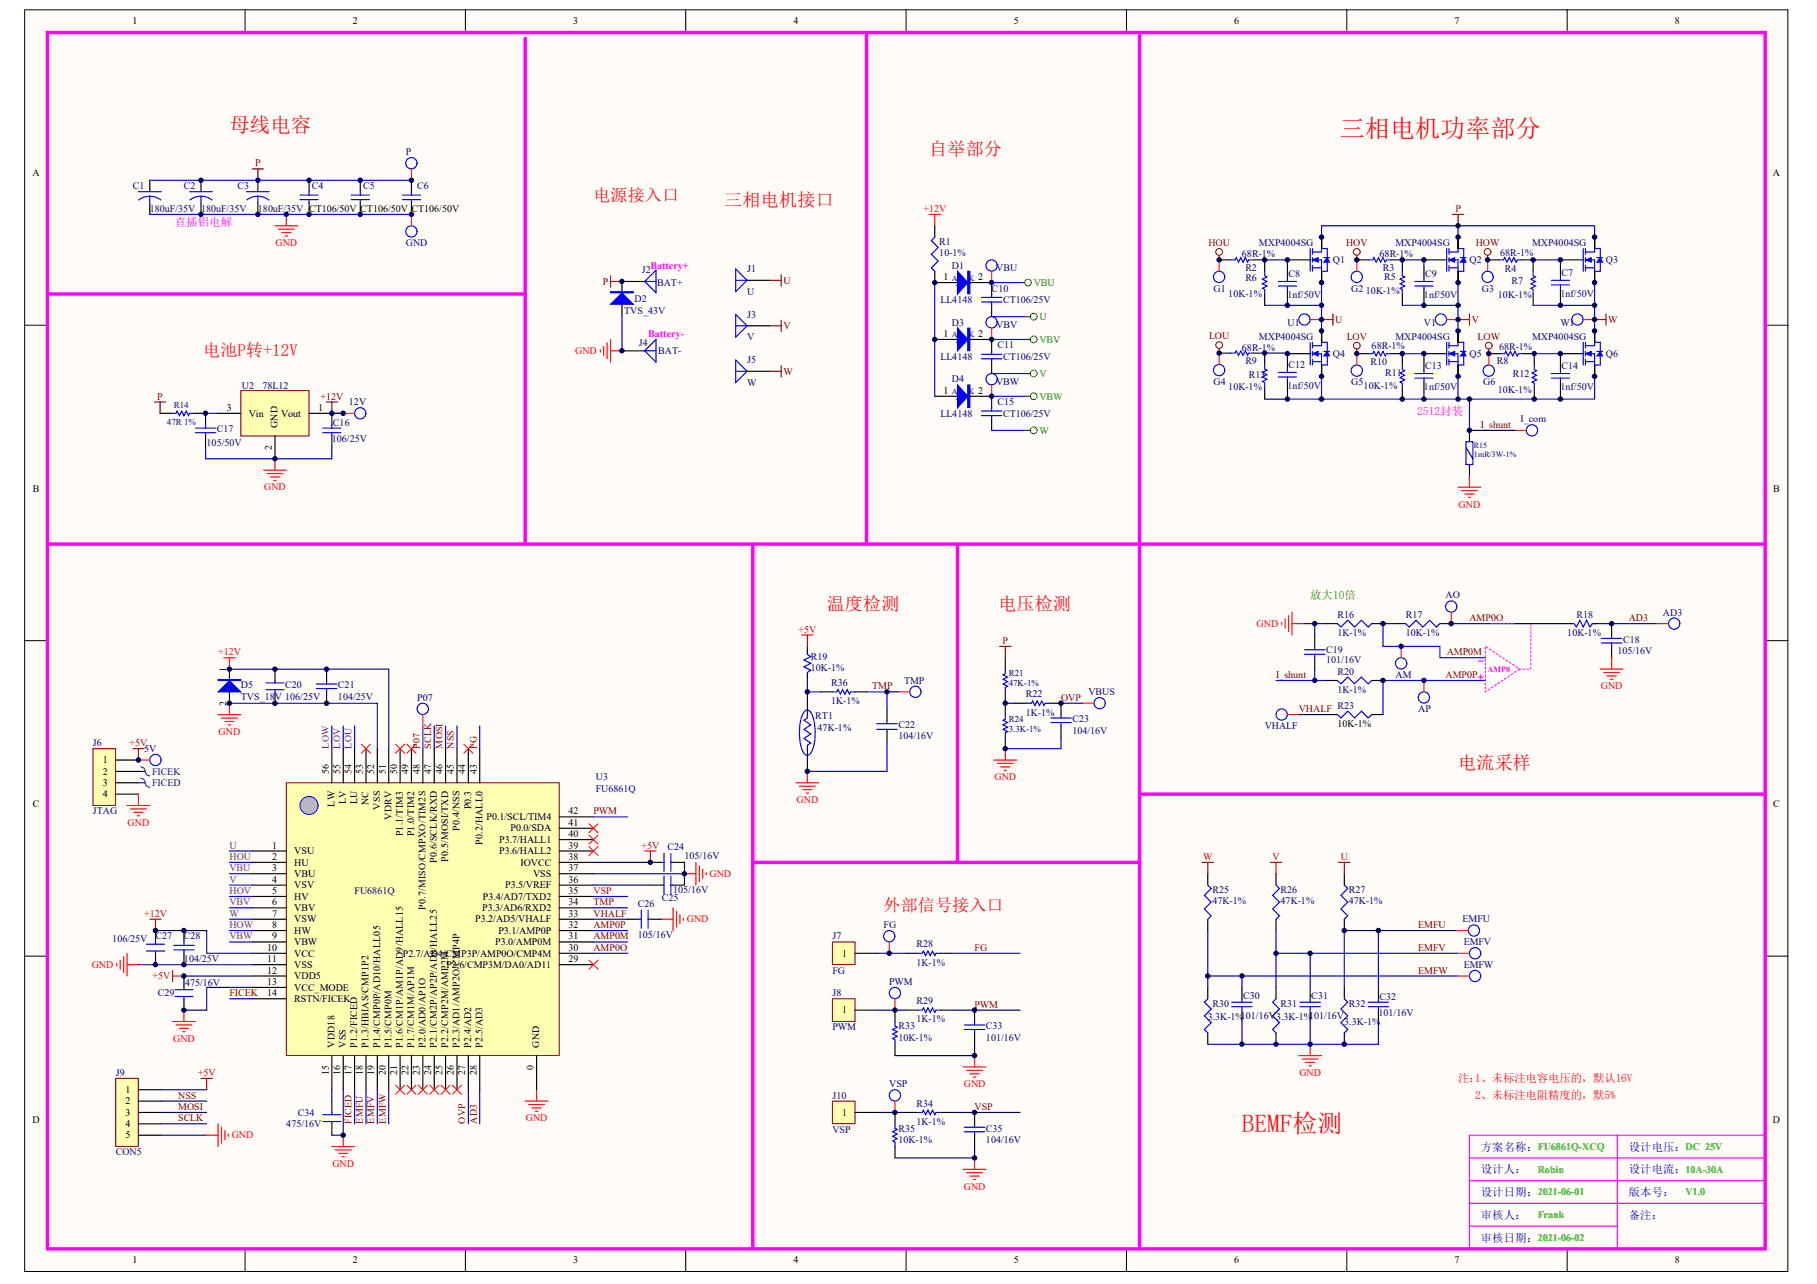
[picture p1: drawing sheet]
<svg xmlns="http://www.w3.org/2000/svg" width="297mm" height="210mm" viewBox="0 0 297 210" stroke-linecap="round" stroke-linejoin="round" font-family="sans-serif">
<defs><g id="words">
<g font-size="4.1" fill="#f00">
<text x="219" y="22.4">三相电机功率部分</text>
<text x="203" y="185">BEMF检测</text>
</g>
<text font-size="3.3" fill="#f00" x="37.5" y="21.6">母线电容</text>
<g font-size="3" fill="#f00">
<text x="151.9" y="25.3">自举部分</text>
<text x="118.4" y="33.7">三相电机接口</text>
<text x="135.1" y="99.7">温度检测</text>
<text x="163.2" y="99.7">电压检测</text>
<text x="238.4" y="125.7">电流采样</text>
</g>
<g font-size="2.8" fill="#f00">
<text x="97" y="32.8">电源接入口</text>
<text x="33.2" y="58.3">电池P转+12V</text>
<text x="144.4" y="148.9">外部信号接入口</text>
</g>
<g font-size="1.9" fill="#f0f">
<text x="28.6" y="37">直插铝电解</text>
<text x="231.7" y="67.9">2512封装</text>
</g>
<text font-size="1.9" fill="#00bf00" x="214.2" y="98">放大10倍</text>
<g font-size="1.9" fill="#f00">
<text x="238.4" y="177">注：、未标注电容电压的，默认16V</text>
<text x="241.2" y="177">1</text>
<text x="241.2" y="179.7">2、未标注电阻精度的，默5%</text>
</g>
<g font-size="1.9" fill="#0000bf">
<text x="242.1" y="188.1">方案名称：</text>
<text x="242.1" y="191.8">设计人：</text>
<text x="266.3" y="188.1">设计电压：</text>
<text x="266.3" y="191.8">设计电流：</text>
<text x="242.1" y="195.5">设计日期：</text>
<text x="266.3" y="195.5">版本号：</text>
<text x="242.1" y="199.3">审核人：</text>
<text x="242.1" y="203">审核日期：</text>
<text x="266.3" y="199.3">备注：</text>
</g>
<g font-size="1.7" fill="#f0f">
<text x="106.3" y="44">Battery+</text>
<text x="105.9" y="55.1">Battery-</text>
</g>
<g font-size="1.7" fill="#00bf00">
<text x="251.4" y="188">FU6861Q-XCQ</text>
<text x="251.4" y="191.7">Robin</text>
<text x="275.6" y="188">DC 25V</text>
<text x="275.6" y="191.7">10A-30A</text>
<text x="251.4" y="195.4">2021-06-01</text>
<text x="275.6" y="195.4">V1.0</text>
<text x="251.4" y="202.8">2021-06-02</text>
<text x="251.4" y="199.1">Frank</text>
</g>
<g font-size="1.6">
<text x="21.6" y="4">1</text>
<text x="57.7" y="4">2</text>
<text x="93.7" y="4">3</text>
<text x="129.7" y="4">4</text>
<text x="165.7" y="4">5</text>
<text x="201.8" y="4">6</text>
<text x="237.8" y="4">7</text>
<text x="273.8" y="4">8</text>
<text x="5.3" y="28.8">A</text>
<text x="289.8" y="28.8">A</text>
<text x="154.2" y="45.8">1</text>
<text x="156.3" y="46.7">2</text>
<text x="157.8" y="46.7">1</text>
<text x="159.9" y="45.8">2</text>
<text x="154.2" y="55.1">1</text>
<text x="156.3" y="56">2</text>
<text x="157.8" y="56">1</text>
<text x="159.9" y="55.1">2</text>
<text x="154.2" y="64.4">1</text>
<text x="156.3" y="65.3">2</text>
<text x="157.8" y="65.3">1</text>
<text x="159.9" y="64.4">2</text>
<text x="37.1" y="67.2">3</text>
<text x="40.7" y="68.1">Vin</text>
<text x="45.4" y="70" transform="rotate(-90 45.4 70)">GND</text>
<text x="46" y="68.1">Vout</text>
<text x="52" y="67.2">1</text>
<text x="44.5" y="73.6" transform="rotate(-90 44.5 73.6)">2</text>
<text x="5.4" y="80.4">B</text>
<text x="289.9" y="80.4">B</text>
<text x="37" y="109.8" transform="rotate(-90 37 109.8)">1</text>
<text x="37" y="115.4" transform="rotate(-90 37 115.4)">2</text>
<text x="218.6" y="118.8">10K-1%</text>
<text x="16.8" y="124.8">1</text>
<text x="5.4" y="132">C</text>
<text x="16.8" y="126.6">2</text>
<text x="16.8" y="128.5">3</text>
<text x="16.8" y="130.4">4</text>
<text x="53.8" y="126.5" transform="rotate(-90 53.8 126.5)">56</text>
<text x="54.7" y="131.9" transform="rotate(-90 54.7 131.9)">LW</text>
<text x="55.6" y="126.5" transform="rotate(-90 55.6 126.5)">55</text>
<text x="56.5" y="131.5" transform="rotate(-90 56.5 131.5)">LV</text>
<text x="57.5" y="126.5" transform="rotate(-90 57.5 126.5)">54</text>
<text x="58.4" y="131.5" transform="rotate(-90 58.4 131.5)">LU</text>
<text x="59.3" y="126.5" transform="rotate(-90 59.3 126.5)">53</text>
<text x="60.3" y="131.6" transform="rotate(-90 60.3 131.6)">NC</text>
<text x="61.2" y="126.5" transform="rotate(-90 61.2 126.5)">52</text>
<text x="63.1" y="126.5" transform="rotate(-90 63.1 126.5)">51</text>
<text x="64.9" y="126.5" transform="rotate(-90 64.9 126.5)">50</text>
<text x="66.8" y="126.5" transform="rotate(-90 66.8 126.5)">49</text>
<text x="68.6" y="126.5" transform="rotate(-90 68.6 126.5)">48</text>
<text x="70.5" y="126.5" transform="rotate(-90 70.5 126.5)">47</text>
<text x="72.4" y="126.5" transform="rotate(-90 72.4 126.5)">46</text>
<text x="74.2" y="126.5" transform="rotate(-90 74.2 126.5)">45</text>
<text x="76.1" y="126.5" transform="rotate(-90 76.1 126.5)">44</text>
<text x="77.9" y="126.5" transform="rotate(-90 77.9 126.5)">43</text>
<text x="289.9" y="132">C</text>
<text x="62.1" y="132.3" transform="rotate(-90 62.1 132.3)">VSS</text>
<text x="64" y="134" transform="rotate(-90 64 134)">VDRV</text>
<text x="65.8" y="136.7" transform="rotate(-90 65.8 136.7)">P1.1/TIM3</text>
<text x="67.7" y="136.7" transform="rotate(-90 67.7 136.7)">P1.0/TIM2</text>
<text x="75.1" y="135.8" transform="rotate(-90 75.1 135.8)">P0.4/NSS</text>
<text x="77" y="132.3" transform="rotate(-90 77 132.3)">P0.3</text>
<text x="79.6" y="134.1">P0.1/SCL/TIM4</text>
<text x="81.6" y="137.8">P3.7/HALL1</text>
<text x="83.5" y="135.9">P0.0/SDA</text>
<text x="92.9" y="136.9">40</text>
<text x="92.9" y="135">41</text>
<text x="92.9" y="133.1">42</text>
<text x="44.5" y="138.7">1</text>
<text x="44.5" y="140.6">2</text>
<text x="44.5" y="142.4">3</text>
<text x="48.1" y="139.6">VSU</text>
<text x="48.1" y="141.5">HU</text>
<text x="48.1" y="143.4">VBU</text>
<text x="71.4" y="141" transform="rotate(-90 71.4 141)">P0.6/SCLK/RXD</text>
<text x="73.3" y="140.9" transform="rotate(-90 73.3 140.9)">P0.5/MOSI/TXD</text>
<text x="78.9" y="138.1" transform="rotate(-90 78.9 138.1)">P0.2/HALL0</text>
<text x="81.6" y="139.6">P3.6/HALL2</text>
<text x="85.1" y="141.5">IOVCC</text>
<text x="87.1" y="143.4">VSS</text>
<text x="92.9" y="142.4">37</text>
<text x="92.9" y="140.6">38</text>
<text x="92.9" y="138.7">39</text>
<text x="44.5" y="144.3">4</text>
<text x="44.5" y="146.1">5</text>
<text x="44.5" y="148">6</text>
<text x="44.5" y="149.9">7</text>
<text x="48.1" y="145.2">VSV</text>
<text x="48.1" y="147.1">HV</text>
<text x="48.1" y="148.9">VBV</text>
<text x="69.6" y="148.7" transform="rotate(-90 69.6 148.7)">P0.7/MISO/CMPXO/TIM2S</text>
<text x="78.8" y="148.9">P3.3/AD6/RXD2</text>
<text x="78.9" y="147.1">P3.4/AD7/TXD2</text>
<text x="82.6" y="145.2">P3.5/VREF</text>
<text x="92.9" y="148">34</text>
<text x="92.9" y="146.1">35</text>
<text x="92.9" y="144.3">36</text>
<text x="92.9" y="149.9">33</text>
<text x="43.7" y="155.4">10</text>
<text x="44.5" y="151.7">8</text>
<text x="44.5" y="153.6">9</text>
<text x="48.1" y="150.8">VSW</text>
<text x="48.1" y="152.7">HW</text>
<text x="48.1" y="154.5">VBW</text>
<text x="77.7" y="150.8">P3.2/AD5/VHALF</text>
<text x="81" y="154.5">P3.0/AMP0M</text>
<text x="81.5" y="152.7">P3.1/AMP0P</text>
<text x="92.9" y="155.4">30</text>
<text x="92.9" y="153.6">31</text>
<text x="92.9" y="151.7">32</text>
<text x="43.7" y="159.2">12</text>
<text x="43.7" y="161">13</text>
<text x="43.7" y="157.3">11</text>
<text x="48.1" y="156.4">VCC</text>
<text x="48.1" y="160.1">VDD5</text>
<text x="48.1" y="161.9">VCC_MODE</text>
<text x="48.1" y="158.2">VSS</text>
<text x="65.9" y="156.4">P2.7/AD4/CMP3P/AMP0O/CMP4M</text>
<text x="73" y="158.2">P2.6/CMP3M/DA0/AD11</text>
<text x="92.9" y="157.3">29</text>
<text x="137.7" y="156.4">1</text>
<text x="43.7" y="162.9">14</text>
<text x="48.1" y="163.8">RSTN/FICEK</text>
<text x="137.7" y="165.7">1</text>
<text x="54.7" y="171.3" transform="rotate(-90 54.7 171.3)">VDD18</text>
<text x="56.5" y="171.3" transform="rotate(-90 56.5 171.3)">VSS</text>
<text x="58.4" y="171.3" transform="rotate(-90 58.4 171.3)">P1.2/FICED</text>
<text x="60.3" y="171.3" transform="rotate(-90 60.3 171.3)">P1.3/HBIAS/CMP1P2</text>
<text x="62.1" y="171.3" transform="rotate(-90 62.1 171.3)">P1.4/CMP0P/AD10/HALL05</text>
<text x="64" y="171.3" transform="rotate(-90 64 171.3)">P1.5/CMP0M</text>
<text x="65.8" y="171.3" transform="rotate(-90 65.8 171.3)">P1.6/CM1P/AM1P/AD9/HALL15</text>
<text x="67.7" y="171.3" transform="rotate(-90 67.7 171.3)">P1.7/CM1M/AP1M</text>
<text x="69.6" y="171.3" transform="rotate(-90 69.6 171.3)">P2.0/AD0/AP1O</text>
<text x="71.4" y="171.3" transform="rotate(-90 71.4 171.3)">P2.1/CM2P/AP2P/AD8/HALL25</text>
<text x="73.3" y="171.3" transform="rotate(-90 73.3 171.3)">P2.2/CMP2M/AMP2M</text>
<text x="75.1" y="171.3" transform="rotate(-90 75.1 171.3)">P2.3/AD1/AMP2O/CMP4P</text>
<text x="77" y="171.3" transform="rotate(-90 77 171.3)">P2.4/AD2</text>
<text x="78.9" y="171.3" transform="rotate(-90 78.9 171.3)">P2.5/AD3</text>
<text x="88.2" y="171.3" transform="rotate(-90 88.2 171.3)">GND</text>
<text x="20.5" y="178.7">1</text>
<text x="53.8" y="175.7" transform="rotate(-90 53.8 175.7)">15</text>
<text x="55.6" y="175.7" transform="rotate(-90 55.6 175.7)">16</text>
<text x="57.5" y="175.7" transform="rotate(-90 57.5 175.7)">17</text>
<text x="59.3" y="175.7" transform="rotate(-90 59.3 175.7)">18</text>
<text x="61.2" y="175.7" transform="rotate(-90 61.2 175.7)">19</text>
<text x="63.1" y="175.7" transform="rotate(-90 63.1 175.7)">20</text>
<text x="64.9" y="175.7" transform="rotate(-90 64.9 175.7)">21</text>
<text x="66.8" y="175.7" transform="rotate(-90 66.8 175.7)">22</text>
<text x="68.6" y="175.7" transform="rotate(-90 68.6 175.7)">23</text>
<text x="70.5" y="175.7" transform="rotate(-90 70.5 175.7)">24</text>
<text x="72.4" y="175.7" transform="rotate(-90 72.4 175.7)">25</text>
<text x="74.2" y="175.7" transform="rotate(-90 74.2 175.7)">26</text>
<text x="76.1" y="175.7" transform="rotate(-90 76.1 175.7)">27</text>
<text x="77.9" y="175.7" transform="rotate(-90 77.9 175.7)">28</text>
<text x="87.2" y="174.9" transform="rotate(-90 87.2 174.9)">0</text>
<text x="5.3" y="183.5">D</text>
<text x="20.5" y="180.5">2</text>
<text x="20.5" y="182.4">3</text>
<text x="20.5" y="184.2">4</text>
<text x="137.7" y="182.4">1</text>
<text x="289.8" y="183.5">D</text>
<text x="20.5" y="186.1">5</text>
<text x="21.6" y="206.5">1</text>
<text x="57.7" y="206.5">2</text>
<text x="93.7" y="206.5">3</text>
<text x="129.7" y="206.5">4</text>
<text x="165.7" y="206.5">5</text>
<text x="201.8" y="206.5">6</text>
<text x="237.8" y="206.5">7</text>
<text x="273.8" y="206.5">8</text>
</g>
<g font-size="1.6" fill="#800000">
<text x="41.7" y="27.2">P</text>
<text x="237.9" y="34.6">P</text>
<text x="197.5" y="40.2">HOU</text>
<text x="220" y="40.2">HOV</text>
<text x="241.3" y="40.2">HOW</text>
<text x="98.5" y="46.5">P</text>
<text x="128.1" y="46.4">U</text>
<text x="128.1" y="53.8">V</text>
<text x="218.3" y="52.8">U</text>
<text x="240.6" y="52.8">V</text>
<text x="262.9" y="52.8">W</text>
<text x="197.7" y="55.5">LOU</text>
<text x="220.2" y="55.6">LOV</text>
<text x="241.6" y="55.6">LOW</text>
<text x="25.7" y="65.3">P</text>
<text x="52.4" y="65.3">+12V</text>
<text x="128.1" y="61.2">W</text>
<text x="242.1" y="70">I_shunt</text>
<text x="240.2" y="101.5">AMP0O</text>
<text x="266.3" y="101.5">AD3</text>
<text x="163.9" y="105.3">P</text>
<text x="236.5" y="107.1">AMP0M</text>
<text x="142.6" y="112.7">TMP</text>
<text x="208.6" y="110.8">I_shunt</text>
<text x="236.3" y="110.8">AMP0P</text>
<text x="173.5" y="114.6">OVP</text>
<text x="212.3" y="116.4">VHALF</text>
<text x="68.6" y="122.4" transform="rotate(-90 68.6 122.4)">P07</text>
<text x="70.5" y="122.4" transform="rotate(-90 70.5 122.4)">SCLK</text>
<text x="72.4" y="122.4" transform="rotate(-90 72.4 122.4)">MOSI</text>
<text x="74.2" y="122.4" transform="rotate(-90 74.2 122.4)">NSS</text>
<text x="77.9" y="122.4" transform="rotate(-90 77.9 122.4)">FG</text>
<text x="97" y="133.1">PWM</text>
<text x="97" y="148">TMP</text>
<text x="97" y="149.9">VHALF</text>
<text x="97" y="151.7">AMP0P</text>
<text x="97" y="153.6">AMP0M</text>
<text x="97" y="155.4">AMP0O</text>
<text x="159.3" y="155.4">FG</text>
<text x="231.9" y="151.7">EMFU</text>
<text x="231.9" y="155.4">EMFV</text>
<text x="231.9" y="159.2">EMFW</text>
<text x="37.5" y="162.9">FICEK</text>
<text x="159.3" y="164.7">PWM</text>
<text x="29.1" y="179.6">NSS</text>
<text x="29.1" y="183.3">SCLK</text>
<text x="29.1" y="181.5">MOSI</text>
<text x="57.5" y="183.7" transform="rotate(-90 57.5 183.7)">FICED</text>
<text x="59.3" y="183.7" transform="rotate(-90 59.3 183.7)">EMFU</text>
<text x="61.2" y="183.7" transform="rotate(-90 61.2 183.7)">EMFV</text>
<text x="63.1" y="183.7" transform="rotate(-90 63.1 183.7)">EMFW</text>
<text x="76.1" y="183.7" transform="rotate(-90 76.1 183.7)">OVP</text>
<text x="77.9" y="183.7" transform="rotate(-90 77.9 183.7)">AD3</text>
<text x="159.3" y="181.5">VSP</text>
</g>
<g font-size="1.6" fill="#000080">
<text x="66.3" y="25.4">P</text>
<text x="21.7" y="30.9">C1</text>
<text x="24.5" y="34.6">180uF/35V 180uF/35V</text>
<text x="30.1" y="30.9">C2</text>
<text x="38.8" y="30.9">C3</text>
<text x="42.2" y="34.6">180uF/35V CT106/50V CT106/50V CT106/50V</text>
<text x="51" y="30.9">C4</text>
<text x="59.4" y="30.9">C5</text>
<text x="68.2" y="30.9">C6</text>
<text x="66.3" y="40.2">GND</text>
<text x="153.6" y="40">R1</text>
<text x="153.6" y="41.9">10-1%</text>
<text x="205.8" y="40.2">MXP4004SG</text>
<text x="228.1" y="40.2">MXP4004SG</text>
<text x="245.2" y="41.9">68R-1%</text>
<text x="250.5" y="40.2">MXP4004SG</text>
<text x="104.9" y="44.7">J2</text>
<text x="107.4" y="46.7">BAT+</text>
<text x="122.1" y="44.5">J1</text>
<text x="155.6" y="43.9">D1</text>
<text x="162.1" y="47.7">C10</text>
<text x="162.9" y="44.3">VBU</text>
<text x="198.4" y="47.7">G1</text>
<text x="203" y="42.1">68R-1%</text>
<text x="203.6" y="46">R6</text>
<text x="203.6" y="44.3">R2</text>
<text x="210.7" y="45.2">C8</text>
<text x="217.9" y="43">Q1</text>
<text x="220.9" y="47.7">G2</text>
<text x="225.5" y="42.1">68R-1%</text>
<text x="226.1" y="44.3">R3</text>
<text x="226.3" y="45.8">R5</text>
<text x="233" y="45.2">C9</text>
<text x="240.2" y="43">Q2</text>
<text x="242.3" y="47.7">G3</text>
<text x="246" y="44.5">R4</text>
<text x="247.1" y="46.4">R7</text>
<text x="255.3" y="45.1">C7</text>
<text x="262.5" y="43">Q3</text>
<text x="102" y="51.4">TVS_43V</text>
<text x="103.7" y="49.3">D2</text>
<text x="122.1" y="48.2">U</text>
<text x="122.1" y="51.9">J3</text>
<text x="153.7" y="49.5">LL4148</text>
<text x="155.6" y="53.2">D3</text>
<text x="162.9" y="53.6">VBV</text>
<text x="164" y="49.5">CT106/25V</text>
<text x="200.8" y="48.6">10K-1%</text>
<text x="210.5" y="53.2">U1</text>
<text x="223.3" y="48">10K-1%</text>
<text x="232.8" y="53.2">V1</text>
<text x="244.9" y="48.8">10K-1%</text>
<text x="255.1" y="53.2">W1</text>
<text x="104.5" y="56.5">J4</text>
<text x="107.6" y="57.9">BAT-</text>
<text x="122.1" y="59.4">J5</text>
<text x="122.1" y="55.6">V</text>
<text x="153.7" y="58.8">LL4148</text>
<text x="163" y="56.9">C11</text>
<text x="164" y="58.8">CT106/25V</text>
<text x="203" y="57.3">68R-1%</text>
<text x="203.6" y="59.6">R9</text>
<text x="205.8" y="55.6">MXP4004SG</text>
<text x="217.9" y="58.3">Q4</text>
<text x="224" y="59.6">R10</text>
<text x="224.2" y="57">68R-1%</text>
<text x="228.1" y="55.6">MXP4004SG</text>
<text x="240.2" y="58.3">Q5</text>
<text x="244.7" y="59.5">R8</text>
<text x="245.1" y="57.2">68R-1%</text>
<text x="250.5" y="55.6">MXP4004SG</text>
<text x="262.5" y="58.3">Q6</text>
<text x="39.6" y="63.6">U2</text>
<text x="42.9" y="63.6">78L12</text>
<text x="122.1" y="63.1">W</text>
<text x="155.6" y="62.5">D4</text>
<text x="162.9" y="62.9">VBW</text>
<text x="198.4" y="62.9">G4</text>
<text x="200.8" y="63.8">10K-1%</text>
<text x="204.1" y="61.8">R13</text>
<text x="210.7" y="60.1">C12</text>
<text x="220.9" y="63">G5</text>
<text x="222.9" y="63.5">10K-1%</text>
<text x="226.5" y="61.5">R11</text>
<text x="233" y="60.3">C13</text>
<text x="242.5" y="63">G6</text>
<text x="244.9" y="64.3">10K-1%</text>
<text x="247.3" y="61.7">R12</text>
<text x="255.3" y="60.3">C14</text>
<text x="35.5" y="70.7">C17</text>
<text x="54.4" y="69.6">C16</text>
<text x="57" y="66.2">12V</text>
<text x="153.7" y="68.1">LL4148</text>
<text x="163" y="66.2">C15</text>
<text x="164" y="68.1">CT106/25V</text>
<text x="248.6" y="69">I_com</text>
<text x="33.8" y="72.8">105/50V</text>
<text x="54.2" y="72.2">106/25V</text>
<text x="218.6" y="101">R16</text>
<text x="229.8" y="101">R17</text>
<text x="236.3" y="97.8">AO</text>
<text x="257.7" y="101">R18</text>
<text x="271.8" y="100.6">AD3</text>
<text x="132.5" y="107.9">R19</text>
<text x="216.8" y="106.8">C19</text>
<text x="218.6" y="104">1K-1%</text>
<text x="229.8" y="104">10K-1%</text>
<text x="256.2" y="104">10K-1%</text>
<text x="264.4" y="106.9">105/16V</text>
<text x="265.3" y="105.1">C18</text>
<text x="39.4" y="112.5">D5</text>
<text x="46.6" y="112.5">C20</text>
<text x="55.3" y="112.5">C21</text>
<text x="132.5" y="109.7">10K-1%</text>
<text x="135.9" y="112.1">R36</text>
<text x="147.8" y="111.8">TMP</text>
<text x="177.9" y="113.6">VBUS</text>
<text x="216.8" y="108.4">101/16V</text>
<text x="218.6" y="110.3">R20</text>
<text x="218.6" y="113.3">1K-1%</text>
<text x="228.1" y="110.8">AM</text>
<text x="39.4" y="114.4">TVS_18V 106/25V</text>
<text x="55.3" y="114.4">104/25V</text>
<text x="68.2" y="114.6">P07</text>
<text x="133.3" y="117.5">RT1</text>
<text x="133.7" y="119.6">47K-1%</text>
<text x="135.9" y="115.1">1K-1%</text>
<text x="146.9" y="119">C22</text>
<text x="167.7" y="114">R22</text>
<text x="167.7" y="117">1K-1%</text>
<text x="175.3" y="118.1">C23</text>
<text x="175.3" y="119.9">104/16V</text>
<text x="206.7" y="119.2">VHALF</text>
<text x="218.6" y="115.9">R23</text>
<text x="231.9" y="116.4">AP</text>
<text x="15.2" y="122">J6</text>
<text x="23.6" y="122.9">5V</text>
<text x="146.9" y="120.9">104/16V</text>
<text x="97.4" y="127.6">U3</text>
<text x="97.4" y="129.4">FU6861Q</text>
<text x="15.2" y="133.1">JTAG</text>
<text x="109.1" y="138.9">C24</text>
<text x="111.9" y="140.4">105/16V</text>
<text x="58" y="146.1">FU6861Q</text>
<text x="104.3" y="148.2">C26</text>
<text x="108.2" y="147.3">C25</text>
<text x="110" y="146">105/16V</text>
<text x="198.2" y="146">R25</text>
<text x="198.2" y="147.8">47K-1%</text>
<text x="209.4" y="146">R26</text>
<text x="209.4" y="147.8">47K-1%</text>
<text x="220.5" y="146">R27</text>
<text x="220.5" y="147.8">47K-1%</text>
<text x="18.4" y="154">106/25V</text>
<text x="25.4" y="153.6">C27</text>
<text x="30.1" y="153.6">C28</text>
<text x="104.3" y="153.4">105/16V</text>
<text x="136.1" y="153.6">J7</text>
<text x="144.4" y="151.7">FG</text>
<text x="149.8" y="154.9">R28</text>
<text x="239.1" y="150.8">EMFU</text>
<text x="239.3" y="154.5">EMFV</text>
<text x="30.1" y="157.3">104/25V</text>
<text x="30.3" y="161.2">475/16V</text>
<text x="136.1" y="159.2">FG</text>
<text x="145.4" y="161">PWM</text>
<text x="149.8" y="157.9">1K-1%</text>
<text x="239.3" y="158.2">EMFW</text>
<text x="25.8" y="162.9">C29</text>
<text x="136.1" y="162.9">J8</text>
<text x="149.8" y="164.2">R29</text>
<text x="149.8" y="167.1">1K-1%</text>
<text x="197.4" y="166.8">3.3K-1%101/16V3.3K-1%101/16V</text>
<text x="198.2" y="164.5">R30</text>
<text x="203.2" y="163.2">C30</text>
<text x="209.4" y="164.5">R31</text>
<text x="214.4" y="163.2">C31</text>
<text x="219.8" y="167.5">3.3K-1%</text>
<text x="220.5" y="164.5">R32</text>
<text x="225.3" y="166">101/16V</text>
<text x="225.5" y="163.4">C32</text>
<text x="136.1" y="168.4">PWM</text>
<text x="146.9" y="168.3">R33</text>
<text x="146.9" y="170.1">10K-1%</text>
<text x="161.2" y="168.3">C33</text>
<text x="161.2" y="170.1">101/16V</text>
<text x="18.9" y="175.9">J9</text>
<text x="136.1" y="179.6">J10</text>
<text x="145.4" y="177.7">VSP</text>
<text x="46.8" y="184.2">475/16V</text>
<text x="48.7" y="182.4">C34</text>
<text x="136.1" y="185.2">VSP</text>
<text x="146.9" y="185">R35</text>
<text x="149.8" y="180.9">R34</text>
<text x="149.8" y="183.9">1K-1%</text>
<text x="161.2" y="185">C35</text>
<text x="18.9" y="188.9">CON5</text>
<text x="146.9" y="186.8">10K-1%</text>
<text x="161.2" y="186.8">104/16V</text>
</g>
<g font-size="1.6" fill="#f00">
<text x="151" y="34.6">+12V</text>
<text x="45" y="40.2">GND</text>
<text x="94" y="57.9">GND</text>
<text x="43.2" y="80.2">GND</text>
<text x="238.5" y="83">GND</text>
<text x="35.7" y="107.1">+12V</text>
<text x="205.4" y="102.5">GND</text>
<text x="261.7" y="112.7">GND</text>
<text x="35.7" y="120.2">GND</text>
<text x="130.2" y="131.3">GND</text>
<text x="162.6" y="127.6">GND</text>
<text x="20.9" y="135">GND</text>
<text x="116" y="143.4">GND</text>
<text x="112.3" y="150.8">GND</text>
<text x="15" y="158.2">GND</text>
<text x="28.3" y="170.3">GND</text>
<text x="157.6" y="177.7">GND</text>
<text x="212.4" y="175.9">GND</text>
<text x="86" y="183.3">GND</text>
<text x="37.9" y="186.1">GND</text>
<text x="54.3" y="190.7">GND</text>
<text x="157.6" y="194.5">GND</text>
</g>
<g font-size="1.6" fill="#008000">
<text x="169" y="46.7">VBU</text>
<text x="169.9" y="52.3">U</text>
<text x="169.9" y="56">VBV</text>
<text x="169.9" y="61.6">V</text>
<text x="169.9" y="65.3">VBW</text>
<text x="169.9" y="70.9">W</text>
</g>
<g font-size="1.6" fill="#0c0087">
<text x="210.5" y="48.8">1nf/50V</text>
<text x="232.8" y="48.8">1nf/50V</text>
<text x="255.1" y="48.6">1nf/50V</text>
<text x="210.5" y="63.6">1nf/50V</text>
<text x="232.8" y="63.8">1nf/50V</text>
<text x="255.1" y="63.8">1nf/50V</text>
</g>
<g font-size="1.6" fill="#bf0000">
<text x="130.5" y="103.4">+5V</text>
<text x="21.2" y="122">+5V</text>
<text x="104.9" y="138.7">+5V</text>
<text x="196.7" y="140.6">W</text>
<text x="208" y="140.6">V</text>
<text x="219.2" y="140.6">U</text>
<text x="23.6" y="149.9">+12V</text>
<text x="97" y="146.1">VSP</text>
<text x="24.9" y="160.1">+5V</text>
<text x="32.3" y="175.9">+5V</text>
</g>
<g font-size="1.6" fill="#800080">
<text x="53.8" y="122.4" transform="rotate(-90 53.8 122.4)">LOW</text>
<text x="55.6" y="122.4" transform="rotate(-90 55.6 122.4)">LOV</text>
<text x="57.5" y="122.4" transform="rotate(-90 57.5 122.4)">LOU</text>
<text x="37.5" y="138.7">U</text>
<text x="37.5" y="140.6">HOU</text>
<text x="37.5" y="142.4">VBU</text>
<text x="37.5" y="144.3">V</text>
<text x="37.5" y="146.1">HOV</text>
<text x="37.5" y="148">VBV</text>
<text x="37.5" y="149.9">W</text>
<text x="37.5" y="151.7">HOW</text>
<text x="37.5" y="153.6">VBW</text>
</g>
<g font-size="1.6" fill="#30007b">
<text x="24.9" y="126.6">FICEK</text>
<text x="24.9" y="128.5">FICED</text>
</g>
<g font-size="1.5" fill="#000080">
<text x="27.3" y="69.5">47R 1%</text>
<text x="28.4" y="66.7">R14</text>
<text x="164.9" y="110.5">R21</text>
<text x="164.9" y="112.2">47K-1%</text>
<text x="164.9" y="118">R24</text>
<text x="164.9" y="119.6">3.3K-1%</text>
</g>
<g font-size="1.3" fill="#000080">
<text x="155.6" y="45.9">A</text>
<text x="158.4" y="45.9">K</text>
<text x="155.6" y="55.2">A</text>
<text x="158.4" y="55.2">K</text>
<text x="155.6" y="64.5">A</text>
<text x="158.4" y="64.5">K</text>
<text x="241" y="73.2">R15</text>
<text x="241" y="74.7">1mR/3W-1%</text>
</g>
<text font-size="1.3" fill="#f0f" x="243.2" y="109.9">AMP0</text>
</g></defs>
<g fill="#fffcf8" stroke="#000" stroke-width=".16">
<path d="M4 1.6h288.3v206.3h-288.3z"/>
<path d="M7.8 5.3h280.8v198.8h-280.8z"/>
</g>
<g fill="none" stroke="#000" stroke-width=".16">
<path d="M40.1 1.6v3.7M76.1 1.6v3.7M112.1 1.6v3.7M148.1 1.6v3.7M184.2 1.6v3.7M220.2 1.6v3.7M256.2 1.6v3.7M4 53.2h3.8M288.6 53.2h3.7M4 104.7h3.8M288.6 104.7h3.7M4 156.3h3.8"/>
<path d="M288.6 156.3h3.7M40.1 204.2v3.7M76.1 204.2v3.7M112.1 204.2v3.7M148.1 204.2v3.7M184.2 204.2v3.7M220.2 204.2v3.7M256.2 204.2v3.7"/>
</g>
<g fill="none" stroke="#00f" stroke-width=".19">
<path d="M152.8 38.8l-.5 .5 1.1 1.1-1.1 1.2 1.1 1.1-1.1 1.1 .5 .5M216 38.8v-1.9h44.7v1.9M238.4 36.9v1.9M152.8 46.2v18.6M160.4 48.6h3.4M160.4 49.4h3.4M160.4 57.9h3.4M160.4 58.7h3.4M162.1 48.1v.5M162.1 49.4v.5M162.1 57.4v.5M162.1 58.7v.5"/>
<path d="M162.1 51.8h5.6M162.1 46.2h4.7M162.1 55.5h5.6M201.2 42.5h.7l.2-.4 .4 .8 .3-.8 .4 .8 .4-.8 .4 .8 .1-.4h.8M201.2 57.7h.7l.2-.3 .4 .7 .3-.7 .4 .7 .4-.7 .4 .7 .1-.4h.8M206.7 59.6v.7l.4 .2-.7 .4 .7 .4-.7 .3 .7 .4-.7 .4 .3 .2v.7M206.7 44.3v.8l.4 .2-.7 .3 .7 .4-.7 .4 .7 .4-.7 .3 .3 .2v.8M210.5 49.9h5.5M216 46.2v7.9M223.7 42.5h.7l.2-.4 .4 .8 .3-.8 .4 .8 .4-.8 .4 .8 .1-.4h.8M223.7 57.8h.7l.2-.4 .4 .8 .3-.8 .4 .8 .4-.8 .4 .8 .1-.4h.8M229.2 59.7v.7l.4 .2-.7 .4 .7 .3-.7 .4 .7 .4-.7 .4 .3 .1v.8"/>
<path d="M229.2 44.3v.8l.4 .2-.7 .3 .7 .4-.7 .4 .7 .4-.7 .3 .3 .2v.8M232.8 49.9h5.6M238.4 46.2v7.9M245.1 42.5h.7l.2-.4 .4 .8 .3-.8 .4 .8 .4-.8 .3 .8 .2-.4h.8M245.2 57.8h.8l.2-.4 .3 .8 .4-.8 .4 .8 .4-.8 .3 .8 .2-.4h.8M250.6 44.3v.8l.4 .2-.7 .3 .7 .4-.7 .4 .7 .4-.7 .3 .3 .2v.8M250.8 59.7v.7l.4 .2-.7 .4 .7 .3-.7 .4 .7 .4-.7 .4 .3 .1v.8M255.1 49.9h5.6M260.7 46.2v7.9M160.4 67.2h3.4M160.4 67.9h3.4M162.1 66.6v.6"/>
<path d="M162.1 67.9v.6M162.1 70.4h5.6M162.1 61.1h5.6M162.1 64.8h5.6M216 61.5v3.7h-5.5M239.7 72.2h1.1v3.7h-1.1zM239.7 73.1l1.1 1.9M260.7 61.5v3.7h-44.7M43.5 111.6h2.9M43.5 112.7h2.9M44.9 111.3v.3M44.9 112.7v.4"/>
<path d="M51.7 111.8h3.4M51.7 112.6h3.4M53.4 111.3v.5M53.4 112.6v.5M208.6 111.2h8.2M213.1 102h3.7M213.3 107h3.3M213.3 106.2h3.3M214.9 102v1.8M214.9 105.7v.5M214.9 107v.5M214.9 109.4v1.8"/>
<path d="M218.6 111.2l.6 .6 1.1-1.1 1.1 1.1 1.2-1.1 1.1 1.1 .5-.6M218.6 102l.6 .5 1.1-1.1 1.1 1.1 1.2-1.1 1.1 1.1 .5-.5M218.6 116.8l.6 .6 1.1-1.1 1.1 1.1 1.2-1.1 1.1 1.1 .5-.6M227.9 102h-1.8v3.7h9.3v1.8h7.4M229.8 102l.6 .5 1.1-1.1 1.1 1.1 1.1-1.1 1.1 1.1 .6-.5M237.2 102h10.5M242.8 111.2h-16.7v5.6M256.8 102h.5l.4 .5 .6-1.1 .5 1.1 .6-1.1 .5 1.1 .4-.5h.6M261.8 105.1h3.3M261.8 104.4h3.3M263.5 103.8v.6M263.5 105.1v.6"/>
<path d="M23.9 154.4h3M23.9 155.5h3M25.4 154v.4M25.4 155.5v.3M28.4 155.3h3.3M28.4 154.5h3.3M30.1 154v.5M30.1 155.3v.5M208.6 144.7l.6 .5-1.2 1.2 1.2 1.1-1.2 1.1 1.2 1.1-.6 .6M219.8 144.7l.5 .5-1.1 1.2 1.1 1.1-1.1 1.1 1.1 1.1-.5 .6M28.6 162.9h3M28.6 161.8h3"/>
<path d="M30.1 161.4v.4M30.1 162.9v.4M208.6 163.3l-.6 .5 1.2 1.1-1.2 1.2 1.2 1.1-1.2 1.1 .6 .6M212.5 164.6h3.4M212.5 163.8h3.4M214.2 163.3v.5M214.2 164.6v.5M219.8 163.3l.5 .5-1.1 1.1 1.1 1.2-1.1 1.1 1.1 1.1-.5 .6M223.7 164.6h3.3M223.7 163.8h3.3M225.3 163.3v.5M225.3 164.6v.5"/>
<path d="M52.8 183.3h2.9M52.8 182.2h2.9M54.2 181.9v.3M54.2 183.3v.4"/>
</g>
<g fill="none" stroke="#000" stroke-width=".19">
<path d="M152.8 36.9v1.9M152.8 44.3v1.9h3.7M158.4 46.2h3.7v1.9M162.1 49.9v1.9M162.1 55.5v1.9M162.1 59.2v1.9M199.3 42.5h1.9M199.3 57.7h1.9M204.9 42.5h1.8v1.8M204.9 57.7h1.8v1.9M206.7 48.1v1.8M221.8 42.5h1.9"/>
<path d="M221.8 57.8h1.9M227.4 42.5h1.8v1.8M227.4 57.8h1.8v1.9M229.2 48.1v1.8M243.2 42.5h1.9M243.4 57.8h1.8M248.8 42.5h1.8v1.8M249 57.8h1.8v1.9M250.6 48.1v1.8M162.1 64.8v1.8M162.1 68.5v1.9M206.7 63.3v1.9"/>
<path d="M229.2 63.4v1.8M240.2 70.4v1.8M240.2 75.9v1.9M250.8 63.4v1.8M44.9 109.4v1.9M44.9 113.1v1.9M53.4 109.4v1.9M53.4 113.1v1.9M214.9 103.8v1.9M214.9 107.5v1.9M216.8 102h1.8M216.8 111.2h1.8"/>
<path d="M216.8 116.8h1.8M224.2 102h1.9M224.2 111.2h1.9M224.2 116.8h1.9M227.9 102h1.9M235.4 102h1.8M256 102h1M260.7 102h.9M263.5 102v1.8M263.5 105.7v1.8M25.4 152.1v1.9M25.4 155.8v1.9"/>
<path d="M30.1 152.1v1.9M30.1 155.8v1.9M30.1 159.6v1.8M208.6 142.8v1.9M208.6 150.3v1.8M219.8 142.8v1.9M219.8 150.3v1.8M30.1 163.3v1.8M208.6 161.4v1.9M208.6 168.9v1.8M214.2 161.4v1.9M214.2 165.1v1.9"/>
<path d="M219.8 161.4v1.9M219.8 168.9v1.8M225.3 161.4v1.9M225.3 165.1v1.9M54.2 180v1.9M54.2 183.7v1.9"/>
</g>
<path d="M241.7 110.7h.8M241.7 108.1h.8M242.1 110.3v.8" fill="none" stroke="#f0f" stroke-width=".19"/>
<path d="M243.8 102h6.5v7.4h-1.9l-5.6-3.7v7.4l5.6-3.7" fill="none" stroke="#f0f" stroke-width=".16" stroke-dasharray=".3 .3"/>
<path d="M199.3 41.7v.8M199.3 57v.7M216 52.2h1.9M217.9 51.3v1.9M221.8 41.7v.8M221.8 57.1v.7M238.4 52.2h1.8M240.2 51.3v1.9M243.2 41.7v.8M243.4 57.1v.7M260.7 52.2h1.8M262.5 51.3v1.9" fill="none" stroke="#800000" stroke-width=".19"/>
<g fill="none" stroke="#800000" stroke-width=".16">
<circle cx="199.3" cy="41.2" r=".55"/>
<circle cx="199.3" cy="56.4" r=".55"/>
<circle cx="221.8" cy="56.5" r=".55"/>
<circle cx="221.8" cy="41.2" r=".55"/>
<circle cx="243.2" cy="41.2" r=".55"/>
<circle cx="243.4" cy="56.5" r=".55"/>
</g>
<g fill="none" stroke="#f00" stroke-width=".19">
<path d="M151.9 35.1h1.8M152.8 35.1v1.8M238.4 79.7h3.7M240.2 77.8v1.9M238.9 80.2h2.6M239.5 80.8h1.5M240 81.3h.4M35.7 116.8h3.7M36.2 117.4h2.6M36.6 107.5h1.8M36.8 118h1.5M37.3 118.5h.4"/>
<path d="M37.5 107.5v1.9M37.5 115v1.8M261.6 109.4h3.7M262.2 109.9h2.6M262.7 110.5h1.5M263.3 111.1h.4M263.5 107.5v1.9M19.1 157.5v.4M19.7 157v1.4M20.2 156.4v2.6M20.8 155.8v3.8M20.8 157.7h1.8"/>
<path d="M28.2 167h3.7M28.8 167.5h2.6M29.3 168.1h1.5M29.9 168.7h.4M30.1 165.1v1.9M54.2 187.4h3.8M54.8 188h2.6M55.4 188.5h1.5M55.9 189.1h.4M56.1 185.6v1.8"/>
</g>
<path d="M24.5 150.3h1.9M25.4 150.3v1.8M28.2 158.6v1.9M28.2 159.6h1.9" fill="none" stroke="#bf0000" stroke-width=".19"/>
<path d="M156.5 44.3l1.7 1.9-1.7 1.9z" fill="#00f" stroke="#00f" stroke-width=".19"/>
<path d="M158.2 44.3h.4v3.7h-.4z" fill="#00f" stroke="#00f" stroke-width=".16"/>
<g fill="none" stroke="#008000" stroke-width=".16">
<circle cx="168.1" cy="46.2" r=".55"/>
<circle cx="169" cy="51.8" r=".55"/>
<circle cx="169" cy="61.1" r=".55"/>
<circle cx="169" cy="70.4" r=".55"/>
</g>
<path d="M166.8 46.2h.7M167.7 51.8h.7M167.7 61.1h.7M167.7 70.4h.7" fill="none" stroke="#008000" stroke-width=".19"/>
<path d="M15.2 122.4h3.7v9.3h-3.7z" fill="#ffffb0" stroke="#800000" stroke-width=".16"/>
<g fill="none" stroke="#000" stroke-width=".19">
<path d="M216 38.8v1.8M238.4 38.8v1.8M260.7 38.8v1.8M101.7 46h3.7M101.7 57.4h3.7M122.1 45.8h3.7M122.1 53.3h3.7M210.5 42.5h3.7M210.5 57.8h3.7M216 44.3v1.9M216 54.1v1.9M216 59.7v1.8"/>
<path d="M232.8 42.5h3.7M232.8 57.8h3.7M238.4 44.3v1.9M238.4 54.1v1.9M238.4 59.7v1.8M255.1 42.5h3.7M255.1 57.8h3.7M260.7 44.3v1.9M260.7 54.1v1.9M260.7 59.7v1.8M26.2 67.6h1.8M31.7 67.6h1.9v1.8"/>
<path d="M33.6 71.3v1.8M54.2 67.6v1.8M54.2 71.3v1.8M122.1 60.7h3.7M37.5 109.4v1.9M37.5 113.1v1.9M132 105.7v.9M132 110.3v.9M132 113.1v3.7M145 115.9v1.8M145 119.6v1.9M164.3 107.5v1.9"/>
<path d="M164.3 113.1v3.7M173.5 115v1.8M173.5 118.7v1.8M18.9 124.3h3.7M18.9 126.1h3.7M18.9 128h3.7M18.9 129.8h3.7M132 122.4v3.7M164.3 120.5v1.9"/>
</g>
<g fill="none" stroke="#f00" stroke-width=".19">
<path d="M43.1 76.9h3.7M43.6 77.4h2.7M44.2 78h1.5M44.8 78.5h.3M44.9 75v1.9M209.5 101.8v.3M210.1 101.2v1.5M210.7 100.7v2.6M211.2 100.1v3.7M211.2 102h1.9M20.8 131.7h3.7M21.3 132.2h2.6"/>
<path d="M21.9 132.8h1.5M22.4 133.4h.4M22.6 129.8v1.9M130.1 128h3.7M130.7 128.5h2.6M131.2 129.1h1.5M131.8 129.6h.4M132 126.1v1.9M162.5 124.3h3.7M163 124.8h2.6M163.6 125.4h1.5M164.2 125.9h.3"/>
<path d="M164.3 122.4v1.9M212.3 172.6h3.7M212.9 173.1h2.6M213.4 173.7h1.5M214 174.2h.4M214.2 170.7v1.9"/>
</g>
<path d="M23 125.4a.89 .89 0 0 1 .8 1l.4 .4h.3M23 127.2a.89 .89 0 0 1 .8 1.1l.4 .3 .3 .1" fill="none" stroke="#30007b" stroke-width=".16"/>
<path d="M22.6 126.1h1.1M22.6 128h1.1" fill="none" stroke="#30007b" stroke-width=".19"/>
<path d="M131.1 103.8h1.8M132 103.8v1.9M21.7 122.4h1.9M22.6 122.4v1.9M207.7 141h1.8M208.6 141v1.8M218.8 141h1.9M219.8 141v1.8" fill="none" stroke="#bf0000" stroke-width=".19"/>
<g fill="none" stroke="#00f" stroke-width=".19">
<path d="M105.4 46l1.9-1.8v3.7zM105.4 46h1.9M105.4 57.4l1.9-1.9v3.7zM105.4 57.4h1.9M120.3 58.8l1.8 1.9-1.8 1.9zM120.3 44l1.8 1.8-1.8 1.9zM120.3 51.4l1.8 1.9-1.8 1.8zM120.3 45.8h1.8M120.3 53.3h1.8M214.2 40.6v3.7M214.2 56v3.7M214.6 40.6v1"/>
<path d="M214.6 42.1v.8M214.6 43.4v.9M214.6 56v.9M214.6 57.4v.8M214.6 58.7v1M214.6 41.2h1.4v-.6h1v3.7h-1v-1.8h-.9M214.6 43.8h1.4M214.6 56.5h1.4v-.5h1v3.7h-1v-1.9h-.9M214.6 59.1h1.4M216.4 42.1h.9M216.4 57.4h.9M236.5 40.6v3.7"/>
<path d="M236.5 56v3.7M236.9 41.2h1.5v-.6h.9v3.7h-.9v-1.8h-1M236.9 56.5h1.5v-.5h.9v3.7h-.9v-1.9h-1M236.9 43.8h1.5M236.9 59.1h1.5M236.9 40.6v1M236.9 42.1v.8M236.9 43.4v.9M236.9 56v.9M236.9 57.4v.8M236.9 58.7v1M238.7 42.1h1"/>
<path d="M238.7 57.4h1M258.8 40.6v3.7M258.8 56v3.7M259.2 41.2h1.5v-.6h.9v3.7h-.9v-1.8h-1M259.2 43.8h1.5M259.2 56.5h1.5v-.5h.9v3.7h-.9v-1.9h-1M259.2 59.1h1.5M259.2 40.6v1M259.2 42.1v.8M259.2 43.4v.9M259.2 56v.9M259.2 57.4v.8"/>
<path d="M259.2 58.7v1M261.1 42.1h.9M261.1 57.4h.9M28 67.6h.8l.2-.4 .3 .7 .4-.7 .4 .7 .3-.7 .4 .7 .2-.3h.7M31.9 70h3.4M31.9 70.7h3.4M33.6 69.4v.6M33.6 70.7v.6M52.8 70h2.9M52.8 70.7h2.9M54.2 69.4v.6M54.2 70.7v.6"/>
<path d="M120.3 60.7h1.8M238.4 61.5v3.7M240.2 65.2v5.2M130.9 117.8a1.76 1.76 0 0 1 1.1-1.7 1.99 1.99 0 0 1 1.1 1.7 8.6 8.6 0 0 1-.5 5.2l-.3 .4-.3 .1a1.97 1.97 0 0 1-1.1-1.7 9.9 9.9 0 0 1 0-3.9M132 116.8v.6l-.6 .3 1.1 .8-1.1 .7 1.1 .8-1.1 .7 1.1 .8-.5 .3v.6M132 106.4v.6l.5 .3-1.1 .6 1.1 .6-1.1 .5 1.1 .6-.5 .3v.6M143.3 118.3h3.4M143.3 119.2h3.4M145 117.7v.6M145 119.2v.4M164.3 109.4v.7l-.3 .2 .7 .4-.7 .4 .7 .3-.7 .4 .7 .4-.4 .2v.7M164.3 116.8v.8l-.3 .1 .7 .4-.7 .4 .7 .4-.7 .3 .7 .4-.4 .2v.7"/>
<path d="M171.8 118.1h3.3M171.8 117.4h3.3M173.5 116.8v.6M173.5 118.1v.6M261.6 102h9.3M145 121.5v4.6h-13M173.5 120.5v1.9h-9.2M208.6 152.1v3.7h29.8M208.6 155.8v5.6M214.2 155.8v5.6M225.3 152.1v9.3M214.2 167v3.7"/>
</g>
<path d="M237.4 35.1h1.9M238.4 35.1v1.8M125.8 45.8h1.9M125.8 53.3h1.9M127.7 44.9v1.9M127.7 52.3v1.9M127.7 59.8v1.8M25.2 65.7h1.9M26.2 65.7v1.9M125.8 60.7h1.9" fill="none" stroke="#800000" stroke-width=".19"/>
<g fill="none" stroke="#008000" stroke-width=".16">
<circle cx="169" cy="55.5" r=".55"/>
<circle cx="169" cy="64.8" r=".55"/>
</g>
<path d="M167.7 55.5h.7M167.7 64.8h.7" fill="none" stroke="#008000" stroke-width=".19"/>
<g fill="#00f" stroke="#00f" stroke-width=".16">
<path d="M35.7 113.1l1.8-1.8 1.9 1.8z"/>
<path d="M214.6 42.5l.9-.4v.8z"/>
<path d="M217 42.1l.3 .8h-.9z"/>
<path d="M214.6 57.8l.9-.4v.8z"/>
<path d="M217 57.4l.3 .8h-.9z"/>
<path d="M236.9 42.5l.9-.4v.8z"/>
<path d="M239.3 42.1l.4 .8h-1z"/>
<path d="M236.9 57.8l.9-.4v.8z"/>
<path d="M239.3 57.4l.4 .8h-1z"/>
<path d="M259.2 42.5l.9-.4v.8z"/>
<path d="M261.6 42.1l.4 .8h-.9z"/>
<path d="M259.2 57.8l.9-.4v.8z"/>
<path d="M261.6 57.4l.4 .8h-.9z"/>
<path d="M35.7 111.1h3.7v.2h-3.7z" fill-rule="evenodd"/>
</g>
<path d="M39.4 63.9h11.1v7.4h-11.1z" fill="#ffffb0" stroke="#800000" stroke-width=".16"/>
<g fill="none" stroke="#000" stroke-width=".19">
<path d="M24.5 29.5v1.8M24.5 33.2v1.9M32.9 29.5v1.8M32.9 33.2v1.9M42.2 29.5v1.8M42.2 33.2v1.9M50.5 29.5v1.8M50.5 33.2v1.9M58.9 29.5v1.8M58.9 33.2v1.9M67.3 29.5v1.8M67.3 33.2v1.9"/>
<path d="M101.7 46v1.9M101.7 49.7v1.9M152.8 55.5h3.7M158.4 55.5h3.7M210.5 43.6v1.9M210.5 47.3v1.9M210.5 58.5v1.8M232.8 43.6v1.9M232.8 47.3v1.9M232.8 58.7v1.8M255.1 43.4v1.9M255.1 47.1v1.9"/>
<path d="M255.1 58.7v1.8M35.7 67.6h3.7M44.9 71.3v3.7M50.5 67.6h3.7M152.8 64.8h3.7M158.4 64.8h3.7M210.5 62.2v1.8M232.8 62.4v1.8M255.1 62.4v1.8M148.2 155.8h1.8M153.7 155.8h1.9M146.3 165.1v1.9"/>
<path d="M146.3 170.7v1.9M148.2 165.1h1.8M153.7 165.1h1.9M159.3 165.1v1.9M159.3 168.9v1.8"/>
</g>
<path d="M41.2 27.6h1.9M42.2 27.6v1.9M99.8 45.1v1.8M99.8 46h1.9M53.3 65.7h1.9M54.2 65.7v1.9M163.4 105.7h1.9M164.3 105.7v1.8" fill="none" stroke="#800000" stroke-width=".19"/>
<g fill="none" stroke="#00f" stroke-width=".19">
<path d="M22.6 31.3h3.8M24.5 32.1l1.1 .2 .7 .4M24.5 32.1l-1.2 .2-.6 .4M24.5 32.1v1.1M24.5 29.5h42.8M24.5 35.1h42.8M31 31.3h3.7M32.9 32.1l1.1 .2 .7 .4M32.9 32.1l-1.2 .2-.7 .4M32.9 32.1v1.1M40.3 31.3h3.7M42.2 32.1l1.1 .2 .7 .4"/>
<path d="M42.2 32.1l-1.2 .2-.7 .4M42.2 32.1v1.1M49 31.9h3M49 32.6h3M50.5 31.3v.6M50.5 32.6v.6M57.4 31.9h3M57.4 32.6h3M58.9 31.3v.6M58.9 32.6v.6M65.8 31.9h3M65.8 32.6h3"/>
<path d="M67.3 31.3v.6M67.3 32.6v.6M101.7 51.6v5.8M209 46h3M209 46.8h3M210.5 45.5v.5M210.5 46.8v.5M231.3 46h3M231.3 46.8h3M232.8 45.5v.5M232.8 46.8v.5M253.6 45.8h3"/>
<path d="M253.6 46.6h3M255.1 45.3v.5M255.1 46.6v.5M33.6 73.1v1.9h20.6v-1.9M33.6 67.6h2.1M209 60.9h3M209 61.6h3M210.5 60.3v.6M210.5 61.6v.6M231.3 61.1h3M231.3 61.8h3M232.8 60.5v.6"/>
<path d="M232.8 61.8v.6M253.6 61.1h3M253.6 61.8h3M255.1 60.5v.6M255.1 61.8v.6M150 155.8h.8l.2-.3 .3 .7 .4-.7 .4 .7 .3-.7 .4 .7 .2-.4h.7M146.3 167v.7l.4 .2-.8 .4 .8 .4-.8 .3 .8 .4-.8 .4 .4 .2v.7M150 165.1h.8l.2-.3 .3 .7 .4-.7 .4 .7 .3-.7 .4 .7 .2-.4h.7M157.6 167.5h3.4M157.6 168.3h3.4M159.3 167v.5M159.3 168.3v.6"/>
</g>
<g fill="none" stroke="#f00" stroke-width=".19">
<path d="M44.9 36.9h3.8M45.5 37.5h2.6M46.1 38h1.5M46.6 38.6h.4M46.8 35.1v1.8M98.1 57.2v.3M98.7 56.6v1.5M99.3 56.1v2.6M99.8 55.5v3.7M99.8 57.4h1.9M87.7 178.1v1.9M157.5 174.4h3.7"/>
<path d="M158 175h2.6M158.6 175.5h1.5M159.1 176.1h.4M159.3 172.6v1.8M85.9 180h3.7M86.4 180.6h2.6M87 181.1h1.5M87.5 181.7h.4"/>
</g>
<g fill="#00f" stroke="#00f" stroke-width=".16">
<path d="M99.8 49.7l1.9-1.8 1.8 1.8z"/>
<path d="M99.8 47.7h3.7v.2h-3.7z" fill-rule="evenodd"/>
</g>
<g fill="#00f" stroke="#00f" stroke-width=".19">
<path d="M156.5 53.6l1.7 1.9-1.7 1.9z"/>
<path d="M156.5 62.9l1.7 1.9-1.7 1.8z"/>
</g>
<g fill="#00f" stroke="#00f" stroke-width=".16">
<path d="M158.2 53.6h.4v3.7h-.4z"/>
<path d="M158.2 62.9h.4v3.7h-.4z"/>
</g>
<g fill="none" stroke="#000080" stroke-width=".19">
<path d="M206.7 57.7h3.8v.8M206.7 42.5h3.8v1.1M210.5 49.2v.7h-3.8M229.2 42.5h3.6v1.1M229.2 57.8h3.6v.9M232.8 49.2v.7h-3.6M250.6 42.5h4.5v.9M250.8 57.8h4.3v.9M255.1 49v.9h-4.5M210.5 64v1.2h-3.8M232.8 64.2v1M255.1 64.2v1"/>
<path d="M238.2 152.1h-18.4v9.3"/>
</g>
<circle cx="199.3" cy="45.3" r=".92" fill="#fff" stroke="#00f" stroke-width=".19"/>
<path d="M199.3 42.5v1.8" fill="none" stroke="#ee0e22" stroke-width=".19"/>
<circle cx="199.3" cy="60.5" r=".92" fill="#fff" stroke="#00f" stroke-width=".19"/>
<path d="M199.3 57.7v1.9" fill="none" stroke="#ee0e22" stroke-width=".19"/>
<circle cx="221.8" cy="45.3" r=".92" fill="#fff" stroke="#00f" stroke-width=".19"/>
<path d="M221.8 42.5v1.8" fill="none" stroke="#ee0e22" stroke-width=".19"/>
<circle cx="221.8" cy="60.6" r=".92" fill="#fff" stroke="#00f" stroke-width=".19"/>
<path d="M221.8 57.8v1.9" fill="none" stroke="#ee0e22" stroke-width=".19"/>
<circle cx="243.2" cy="45.3" r=".92" fill="#fff" stroke="#00f" stroke-width=".19"/>
<path d="M243.2 42.5v1.8" fill="none" stroke="#ee0e22" stroke-width=".19"/>
<circle cx="243.4" cy="60.6" r=".92" fill="#fff" stroke="#00f" stroke-width=".19"/>
<path d="M243.4 57.8v1.9" fill="none" stroke="#ee0e22" stroke-width=".19"/>
<circle cx="213.2" cy="52.2" r=".92" fill="#fff" stroke="#00f" stroke-width=".19"/>
<path d="M214.2 52.2h1.8" fill="none" stroke="#ee0e22" stroke-width=".19"/>
<circle cx="235.6" cy="52.2" r=".92" fill="#fff" stroke="#00f" stroke-width=".19"/>
<path d="M236.5 52.2h1.9" fill="none" stroke="#ee0e22" stroke-width=".19"/>
<circle cx="257.9" cy="52.2" r=".92" fill="#fff" stroke="#00f" stroke-width=".19"/>
<path d="M258.8 52.2h1.9" fill="none" stroke="#ee0e22" stroke-width=".19"/>
<circle cx="250.4" cy="70.3" r=".92" fill="#fff" stroke="#00f" stroke-width=".19"/>
<path d="M247.7 70.4h1.8" fill="none" stroke="#ee0e22" stroke-width=".19"/>
<circle cx="67.3" cy="26.7" r=".92" fill="#fff" stroke="#00f" stroke-width=".19"/>
<path d="M67.3 27.6v1.9" fill="none" stroke="#ee0e22" stroke-width=".19"/>
<circle cx="67.3" cy="37.8" r=".92" fill="#fff" stroke="#00f" stroke-width=".19"/>
<path d="M67.3 35.1v1.8" fill="none" stroke="#ee0e22" stroke-width=".19"/>
<circle cx="241" cy="152.1" r=".92" fill="#fff" stroke="#00f" stroke-width=".19"/>
<path d="M238.2 152.1h1.8" fill="none" stroke="#ee0e22" stroke-width=".19"/>
<circle cx="241.1" cy="155.8" r=".92" fill="#fff" stroke="#00f" stroke-width=".19"/>
<path d="M238.4 155.8h1.8" fill="none" stroke="#ee0e22" stroke-width=".19"/>
<circle cx="237.2" cy="99.2" r=".92" fill="#fff" stroke="#00f" stroke-width=".19"/>
<path d="M237.2 100.1v1.9" fill="none" stroke="#ee0e22" stroke-width=".19"/>
<circle cx="232.8" cy="114" r=".92" fill="#fff" stroke="#00f" stroke-width=".19"/>
<path d="M232.8 111.2v1.9" fill="none" stroke="#ee0e22" stroke-width=".19"/>
<circle cx="229.1" cy="108.4" r=".92" fill="#fff" stroke="#00f" stroke-width=".19"/>
<path d="M229.1 105.7v1.8" fill="none" stroke="#ee0e22" stroke-width=".19"/>
<circle cx="209.5" cy="116.8" r=".92" fill="#fff" stroke="#00f" stroke-width=".19"/>
<path d="M210.5 116.8h1.8" fill="none" stroke="#ee0e22" stroke-width=".19"/>
<circle cx="273.7" cy="101.9" r=".92" fill="#fff" stroke="#00f" stroke-width=".19"/>
<path d="M270.9 102h1.9" fill="none" stroke="#ee0e22" stroke-width=".19"/>
<circle cx="58.9" cy="67.6" r=".92" fill="#fff" stroke="#00f" stroke-width=".19"/>
<path d="M56.1 67.6h1.9" fill="none" stroke="#ee0e22" stroke-width=".19"/>
<circle cx="149.6" cy="113.1" r=".92" fill="#fff" stroke="#00f" stroke-width=".19"/>
<path d="M146.9 113.1h1.8" fill="none" stroke="#ee0e22" stroke-width=".19"/>
<circle cx="179.8" cy="114.9" r=".92" fill="#fff" stroke="#00f" stroke-width=".19"/>
<path d="M177 115h1.9" fill="none" stroke="#ee0e22" stroke-width=".19"/>
<circle cx="145.4" cy="153" r=".92" fill="#fff" stroke="#00f" stroke-width=".19"/>
<path d="M145.4 154v1.8" fill="none" stroke="#ee0e22" stroke-width=".19"/>
<circle cx="146.3" cy="162.3" r=".92" fill="#fff" stroke="#00f" stroke-width=".19"/>
<path d="M146.3 163.3v1.8" fill="none" stroke="#ee0e22" stroke-width=".19"/>
<circle cx="162.1" cy="43.4" r=".92" fill="#fff" stroke="#00f" stroke-width=".19"/>
<path d="M162.1 44.3v1.9" fill="none" stroke="#ee0e22" stroke-width=".19"/>
<circle cx="162.1" cy="52.7" r=".92" fill="#fff" stroke="#00f" stroke-width=".19"/>
<path d="M162.1 53.6v1.9" fill="none" stroke="#ee0e22" stroke-width=".19"/>
<circle cx="162.1" cy="62" r=".92" fill="#fff" stroke="#00f" stroke-width=".19"/>
<path d="M162.1 62.9v1.9" fill="none" stroke="#ee0e22" stroke-width=".19"/>
<circle cx="25.4" cy="124.2" r=".92" fill="#fff" stroke="#00f" stroke-width=".19"/>
<path d="M22.6 124.3h1.9" fill="none" stroke="#ee0e22" stroke-width=".19"/>
<path d="M197.4 142.8v1.9M197.4 150.3v1.8M197.4 161.4v1.9M197.4 168.9v1.8M203 161.4v1.9M203 165.1v1.9" fill="none" stroke="#000" stroke-width=".19"/>
<path d="M197.4 144.7l.6 .5-1.1 1.2 1.1 1.1-1.1 1.1 1.1 1.1-.6 .6M197.4 152.1v9.3M197.4 159.6h41M203 159.6v1.8M197.4 163.3l-.5 .5 1.1 1.1-1.1 1.2 1.1 1.1-1.1 1.1 .5 .6M201.4 164.6h3.3M201.4 163.8h3.3M203 163.3v.5M203 164.6v.5M203 167v3.7M225.3 167v3.7h-27.9" fill="none" stroke="#00f" stroke-width=".19"/>
<path d="M196.5 141h1.9M197.4 141v1.8" fill="none" stroke="#bf0000" stroke-width=".19"/>
<circle cx="241.1" cy="159.5" r=".92" fill="#fff" stroke="#00f" stroke-width=".19"/>
<path d="M238.4 159.6h1.8" fill="none" stroke="#ee0e22" stroke-width=".19"/>
<path d="M18.9 176.3h3.7v11.1h-3.7z" fill="#ffffb0" stroke="#800000" stroke-width=".16"/>
<path d="M22.6 178.1h3.8M22.6 180h3.8M22.6 181.9h3.8M22.6 183.7h3.8M22.6 185.6h3.8" fill="none" stroke="#000" stroke-width=".19"/>
<path d="M136.1 154h3.7v3.7h-3.7z" fill="#ffffb0" stroke="#800000" stroke-width=".16"/>
<path d="M139.8 155.8h3.7" fill="none" stroke="#000" stroke-width=".19"/>
<path d="M143.5 155.8h4.7M155.6 155.8h11.2M26.4 178.1h7.4M26.4 180h7.4M26.4 181.9h7.4M26.4 183.7h7.4M26.4 185.6h7.4" fill="none" stroke="#000080" stroke-width=".19"/>
<path d="M32.9 176.3h1.8M33.8 176.3v1.8" fill="none" stroke="#bf0000" stroke-width=".19"/>
<path d="M33.8 185.6h1.9M35.7 183.7v3.7M36.2 184.3v2.6M36.8 184.8v1.5M37.3 185.4v.4" fill="none" stroke="#f00" stroke-width=".19"/>
<path d="M136.1 163.3h3.7v3.7h-3.7z" fill="#ffffb0" stroke="#800000" stroke-width=".16"/>
<path d="M139.8 165.1h3.7M146.3 181.9v1.8M146.3 187.4v1.9M148.2 181.9h1.8M153.7 181.9h1.9M159.3 181.9v1.8M159.3 185.6v1.8" fill="none" stroke="#000" stroke-width=".19"/>
<path d="M143.5 165.1h4.7M155.6 165.1h11.2M159.3 170.7v1.9h-13" fill="none" stroke="#000080" stroke-width=".19"/>
<path d="M146.3 183.7v.8l.4 .1-.8 .4 .8 .4-.8 .4 .8 .3-.8 .4 .4 .2v.7M150 181.9h.8l.2-.4 .3 .7 .4-.7 .4 .7 .3-.7 .4 .7 .2-.3h.7M157.6 184.3h3.4M157.6 185h3.4M159.3 183.7v.6M159.3 185v.6" fill="none" stroke="#00f" stroke-width=".19"/>
<path d="M157.5 191.2h3.7M158 191.7h2.6M158.6 192.3h1.5M159.1 192.8h.4M159.3 189.3v1.9" fill="none" stroke="#f00" stroke-width=".19"/>
<circle cx="146.3" cy="179.1" r=".92" fill="#fff" stroke="#00f" stroke-width=".19"/>
<path d="M146.3 180v1.9" fill="none" stroke="#ee0e22" stroke-width=".19"/>
<path d="M136.1 180h3.7v3.7h-3.7z" fill="#ffffb0" stroke="#800000" stroke-width=".16"/>
<path d="M166 115h1.9M171.6 115h1.9M139.8 181.9h3.7" fill="none" stroke="#000" stroke-width=".19"/>
<path d="M143.5 181.9h4.7M155.6 181.9h11.2M159.3 187.4v1.9h-13" fill="none" stroke="#000080" stroke-width=".19"/>
<path d="M240.2 189.3h48.4M240.2 193h48.4M264.4 185.6v18.6M288.6 196.7h-48.4h48.4v-11.1h-48.4v18.6h48.4M240.2 200.4h24.2" fill="none" stroke="#f0f" stroke-width=".19"/>
<path d="M7.8 5.3h280.8v198.9h-280.8z" fill="none" stroke="#f0f" stroke-width=".56"/>
<g fill="none" stroke="#00f" stroke-width=".19">
<path d="M54.2 118.7v3.7M56.1 118.7v3.7M58 118.7v3.7M71 118.7v3.7M72.8 118.7v3.7M74.7 118.7v3.7M78.4 118.7v3.7M164.3 115h1.7M167.9 115h.7l.2-.4 .4 .7 .4-.7 .3 .7 .4-.7 .4 .7 .2-.3h.7M37.5 139.1h3.7M97 133.5h5.6M37.5 152.1h3.7"/>
<path d="M37.5 154h3.7M37.5 146.6h3.7M37.5 148.4h3.7M37.5 150.3h3.7M37.5 144.7h3.7M37.5 142.8h3.7M37.5 141h3.7M97 152.1h5.6M97 155.8h5.6M97 154h5.6M97 146.6h5.6M97 148.4h5.6"/>
<path d="M37.5 163.3h3.7M58 178.1v5.6M76.6 178.1v5.6M78.4 178.1v5.6"/>
</g>
<path d="M46.8 128h44.6v44.5h-44.6z" fill="#ffffb0" stroke="#800000" stroke-width=".16"/>
<g fill="none" stroke="#000" stroke-width=".19">
<path d="M54.2 122.4v5.6M56.1 122.4v5.6M58 122.4v5.6M59.8 122.4v5.6M61.7 122.4v5.6M63.5 122.4v5.6M41.2 155.8h5.6M41.2 159.6h5.6M41.2 161.4h5.6M41.2 163.3h5.6M54.2 172.6v5.5M56.1 172.6v5.5"/>
<path d="M58 172.6v5.5"/>
</g>
<circle cx="50.5" cy="131.7" r="1.48" fill="#c0c0c0" stroke="#00f" stroke-width=".16"/>
<g fill="none" stroke="#000" stroke-width=".19">
<path d="M134.2 113.1h1.9M139.8 113.1h1.9M41.2 139.1h5.6M65.4 122.4v5.6M67.3 122.4v5.6M69.1 122.4v5.6M71 122.4v5.6M72.8 122.4v5.6M74.7 122.4v5.6M76.6 122.4v5.6M78.4 122.4v5.6M91.4 139.1h5.6"/>
<path d="M91.4 137.3h5.6M91.4 135.4h5.6M91.4 133.5h5.6M41.2 157.7h5.6M41.2 141h5.6M41.2 142.8h5.6M41.2 144.7h5.6M41.2 146.6h5.6M41.2 148.4h5.6M41.2 150.3h5.6M41.2 152.1h5.6M41.2 154h5.6"/>
<path d="M91.4 157.7h5.6M91.4 141h5.6M91.4 142.8h5.6M91.4 144.7h5.6M91.4 146.6h5.6M91.4 148.4h5.6M91.4 150.3h5.6M91.4 152.1h5.6M91.4 154h5.6M91.4 155.8h5.6M102.6 150.3h1.9M106.3 141h1.9"/>
<path d="M106.3 144.7h1.9M106.3 150.3h1.9M110 141h1.9M110 144.7h1.9M59.8 172.6v5.5M61.7 172.6v5.5M63.5 172.6v5.5M65.4 172.6v5.5M67.3 172.6v5.5M69.1 172.6v5.5M71 172.6v5.5M72.8 172.6v5.5"/>
<path d="M74.7 172.6v5.5M76.6 172.6v5.5M78.4 172.6v5.5M87.7 172.6v5.5"/>
</g>
<g fill="none" stroke="#00f" stroke-width=".19">
<path d="M69.1 118.7v3.7M132 111.2v1.9h2.2M136.1 113.1h.7l.2-.4 .4 .8 .4-.8 .3 .8 .4-.8 .4 .8 .2-.4h.7M141.7 113.1h3.3v2.8M108.6 139.5v3M109.7 139.5v3M104.5 150.3h.3M104.8 148.8v3M105.9 148.8v3M105.9 150.3h.4M108.2 144.7h.4M108.2 141h.4"/>
<path d="M108.6 143.2v3M109.7 143.2v3M109.7 144.7h.3M109.7 141h.3M37.5 161.4h3.7M59.8 178.1v5.6M61.7 178.1v5.6M63.5 178.1v5.6"/>
</g>
<g fill="none" stroke="#000080" stroke-width=".19">
<path d="M54.2 67.6h1.9M240.2 70.4h7.5M37.5 115h24.2v7.4M37.5 109.4h26v13M145 113.1h1.9M173.5 115h3.5M212.3 116.8h4.5M247.7 102h8.3M22.6 157.7h18.6M25.4 152.1h8.4v3.7h7.4M30.1 159.6h11.1M97 150.3h5.6"/>
<path d="M97 142.8h14.9M97 144.7h9.3M97 141h9.3M111.9 141v3.7M37.5 161.4h-3.7v3.7h-3.7M54.2 178.1v1.9M56.1 178.1v7.5h-1.9"/>
</g>
<path d="M108.2 150.3h1.8M110 148.4v3.7M110.6 149v2.6M111.2 149.5v1.5M111.7 150.1v.4M111.9 142.8h1.9M113.8 141v3.7M114.3 141.5v2.6M114.9 142.1v1.5M115.4 142.6v.4" fill="none" stroke="#f00" stroke-width=".19"/>
<path d="M105.4 139.1h1.9M106.3 139.1v1.9" fill="none" stroke="#bf0000" stroke-width=".19"/>
<g fill="none" stroke="#f00" stroke-width=".16">
<path d="M59.1 121.6l1.5 1.5M60.6 121.6l-1.5 1.5M64.7 121.6l1.5 1.5M66.2 121.6l-1.5 1.5M66.5 121.6l1.5 1.5M68 121.6l-1.5 1.5M75.8 121.6l1.5 1.5M77.3 121.6l-1.5 1.5M96.3 138.4l1.5 1.5M96.3 134.7l1.5 1.4M96.3 136.5l1.5 1.5M97.8 138.4l-1.5 1.5"/>
<path d="M97.8 134.7l-1.5 1.4M97.8 136.5l-1.5 1.5M96.3 157l1.5 1.4M97.8 157l-1.5 1.4M64.7 177.4l1.5 1.5M66.2 177.4l-1.5 1.5M66.5 177.4l1.5 1.5M68 177.4l-1.5 1.5M68.4 177.4l1.5 1.5M69.9 177.4l-1.5 1.5M70.2 177.4l1.5 1.5M71.7 177.4l-1.5 1.5"/>
<path d="M72.1 177.4l1.5 1.5M73.6 177.4l-1.5 1.5M74 177.4l1.4 1.5M75.4 177.4l-1.4 1.5"/>
</g>
<path d="M85.9 6.2v82.7M141.7 5.3v83.6M186.3 5.3v198.9M7.8 48.1h78.1M7.8 88.9h280.8M123.1 88.9v115.3M156.5 88.9v52.1M186.3 129.8h102.3M123.1 141h63.2" fill="none" stroke="#f0f" stroke-width=".56"/>
<circle cx="69.1" cy="115.9" r=".92" fill="#fff" stroke="#00f" stroke-width=".19"/>
<path d="M69.1 116.8v1.9" fill="none" stroke="#ee0e22" stroke-width=".19"/>
<g fill="#000080" stroke="#000080" stroke-width=".16">
<circle cx="22.6" cy="124.2" r=".36"/>
<circle cx="25.4" cy="157.7" r=".36"/>
<circle cx="25.4" cy="152.1" r=".36"/>
<circle cx="30.1" cy="165.1" r=".36"/>
<circle cx="30.1" cy="159.5" r=".36"/>
<circle cx="30.1" cy="157.7" r=".36"/>
<circle cx="30.1" cy="152.1" r=".36"/>
<circle cx="32.9" cy="35" r=".36"/>
<circle cx="32.9" cy="29.5" r=".36"/>
<circle cx="33.6" cy="67.6" r=".36"/>
<circle cx="37.5" cy="115" r=".36"/>
<circle cx="37.5" cy="109.4" r=".36"/>
<circle cx="42.2" cy="35" r=".36"/>
<circle cx="42.2" cy="29.5" r=".36"/>
<circle cx="44.9" cy="115" r=".36"/>
<circle cx="44.9" cy="109.4" r=".36"/>
<circle cx="44.9" cy="75" r=".36"/>
<circle cx="46.8" cy="35" r=".36"/>
<circle cx="50.5" cy="35" r=".36"/>
<circle cx="50.5" cy="29.5" r=".36"/>
<circle cx="53.4" cy="115" r=".36"/>
<circle cx="53.4" cy="109.4" r=".36"/>
<circle cx="54.2" cy="67.6" r=".36"/>
<circle cx="56.1" cy="185.6" r=".36"/>
<circle cx="56.1" cy="67.6" r=".36"/>
<circle cx="58.9" cy="35" r=".36"/>
<circle cx="58.9" cy="29.5" r=".36"/>
<circle cx="67.3" cy="35" r=".36"/>
<circle cx="67.3" cy="29.5" r=".36"/>
<circle cx="101.7" cy="57.3" r=".36"/>
<circle cx="101.7" cy="46" r=".36"/>
<circle cx="106.3" cy="141" r=".36"/>
<circle cx="111.9" cy="142.8" r=".36"/>
<circle cx="132" cy="126.1" r=".36"/>
<circle cx="132" cy="113.1" r=".36"/>
<circle cx="145" cy="113.1" r=".36"/>
<circle cx="145.4" cy="155.8" r=".36"/>
<circle cx="146.3" cy="181.8" r=".36"/>
<circle cx="146.3" cy="165.1" r=".36"/>
<circle cx="152.8" cy="55.5" r=".36"/>
<circle cx="152.8" cy="46.2" r=".36"/>
<circle cx="159.3" cy="189.3" r=".36"/>
<circle cx="159.3" cy="181.8" r=".36"/>
<circle cx="159.3" cy="172.6" r=".36"/>
<circle cx="159.3" cy="165.1" r=".36"/>
<circle cx="162.1" cy="64.8" r=".36"/>
<circle cx="162.1" cy="55.5" r=".36"/>
<circle cx="162.1" cy="46.2" r=".36"/>
<circle cx="164.3" cy="122.4" r=".36"/>
<circle cx="164.3" cy="114.9" r=".36"/>
<circle cx="173.4" cy="114.9" r=".36"/>
<circle cx="197.4" cy="159.5" r=".36"/>
<circle cx="199.3" cy="57.7" r=".36"/>
<circle cx="199.3" cy="42.5" r=".36"/>
<circle cx="203" cy="170.7" r=".36"/>
<circle cx="203" cy="159.5" r=".36"/>
<circle cx="206.7" cy="57.7" r=".36"/>
<circle cx="206.7" cy="42.5" r=".36"/>
<circle cx="208.6" cy="170.7" r=".36"/>
<circle cx="208.6" cy="155.8" r=".36"/>
<circle cx="210.5" cy="65.2" r=".36"/>
<circle cx="210.5" cy="57.8" r=".36"/>
<circle cx="210.5" cy="49.9" r=".36"/>
<circle cx="210.5" cy="42.5" r=".36"/>
<circle cx="214.2" cy="170.7" r=".36"/>
<circle cx="214.2" cy="155.8" r=".36"/>
<circle cx="214.9" cy="111.2" r=".36"/>
<circle cx="214.9" cy="101.9" r=".36"/>
<circle cx="216" cy="65.2" r=".36"/>
<circle cx="216" cy="61.5" r=".36"/>
<circle cx="216" cy="54.1" r=".36"/>
<circle cx="216" cy="52.2" r=".36"/>
<circle cx="216" cy="49.9" r=".36"/>
<circle cx="216" cy="46.2" r=".36"/>
<circle cx="216" cy="38.8" r=".36"/>
<circle cx="219.8" cy="170.7" r=".36"/>
<circle cx="219.8" cy="152.1" r=".36"/>
<circle cx="221.8" cy="57.8" r=".36"/>
<circle cx="221.8" cy="42.5" r=".36"/>
<circle cx="225.3" cy="152.1" r=".36"/>
<circle cx="226.1" cy="111.2" r=".36"/>
<circle cx="226.1" cy="101.9" r=".36"/>
<circle cx="229.1" cy="105.7" r=".36"/>
<circle cx="229.2" cy="65.2" r=".36"/>
<circle cx="229.2" cy="57.8" r=".36"/>
<circle cx="229.2" cy="42.5" r=".36"/>
<circle cx="232.8" cy="111.2" r=".36"/>
<circle cx="232.8" cy="65.2" r=".36"/>
<circle cx="232.8" cy="57.8" r=".36"/>
<circle cx="232.8" cy="49.9" r=".36"/>
<circle cx="232.8" cy="42.5" r=".36"/>
<circle cx="237.2" cy="101.9" r=".36"/>
<circle cx="238.4" cy="65.2" r=".36"/>
<circle cx="238.4" cy="61.5" r=".36"/>
<circle cx="238.4" cy="54.1" r=".36"/>
<circle cx="238.4" cy="52.2" r=".36"/>
<circle cx="238.4" cy="49.9" r=".36"/>
<circle cx="238.4" cy="46.2" r=".36"/>
<circle cx="238.4" cy="38.8" r=".36"/>
<circle cx="238.4" cy="36.9" r=".36"/>
<circle cx="240.2" cy="70.4" r=".36"/>
<circle cx="240.2" cy="65.2" r=".36"/>
<circle cx="243.2" cy="42.5" r=".36"/>
<circle cx="243.4" cy="57.8" r=".36"/>
<circle cx="250.6" cy="42.5" r=".36"/>
<circle cx="250.8" cy="65.2" r=".36"/>
<circle cx="250.8" cy="57.8" r=".36"/>
<circle cx="255.1" cy="65.2" r=".36"/>
<circle cx="255.1" cy="57.8" r=".36"/>
<circle cx="255.1" cy="49.9" r=".36"/>
<circle cx="255.1" cy="42.5" r=".36"/>
<circle cx="260.7" cy="61.5" r=".36"/>
<circle cx="260.7" cy="54.1" r=".36"/>
<circle cx="260.7" cy="52.2" r=".36"/>
<circle cx="260.7" cy="49.9" r=".36"/>
<circle cx="260.7" cy="46.2" r=".36"/>
<circle cx="260.7" cy="38.8" r=".36"/>
<circle cx="263.5" cy="101.9" r=".36"/>
</g>
<use href="#words"/>
</svg>
